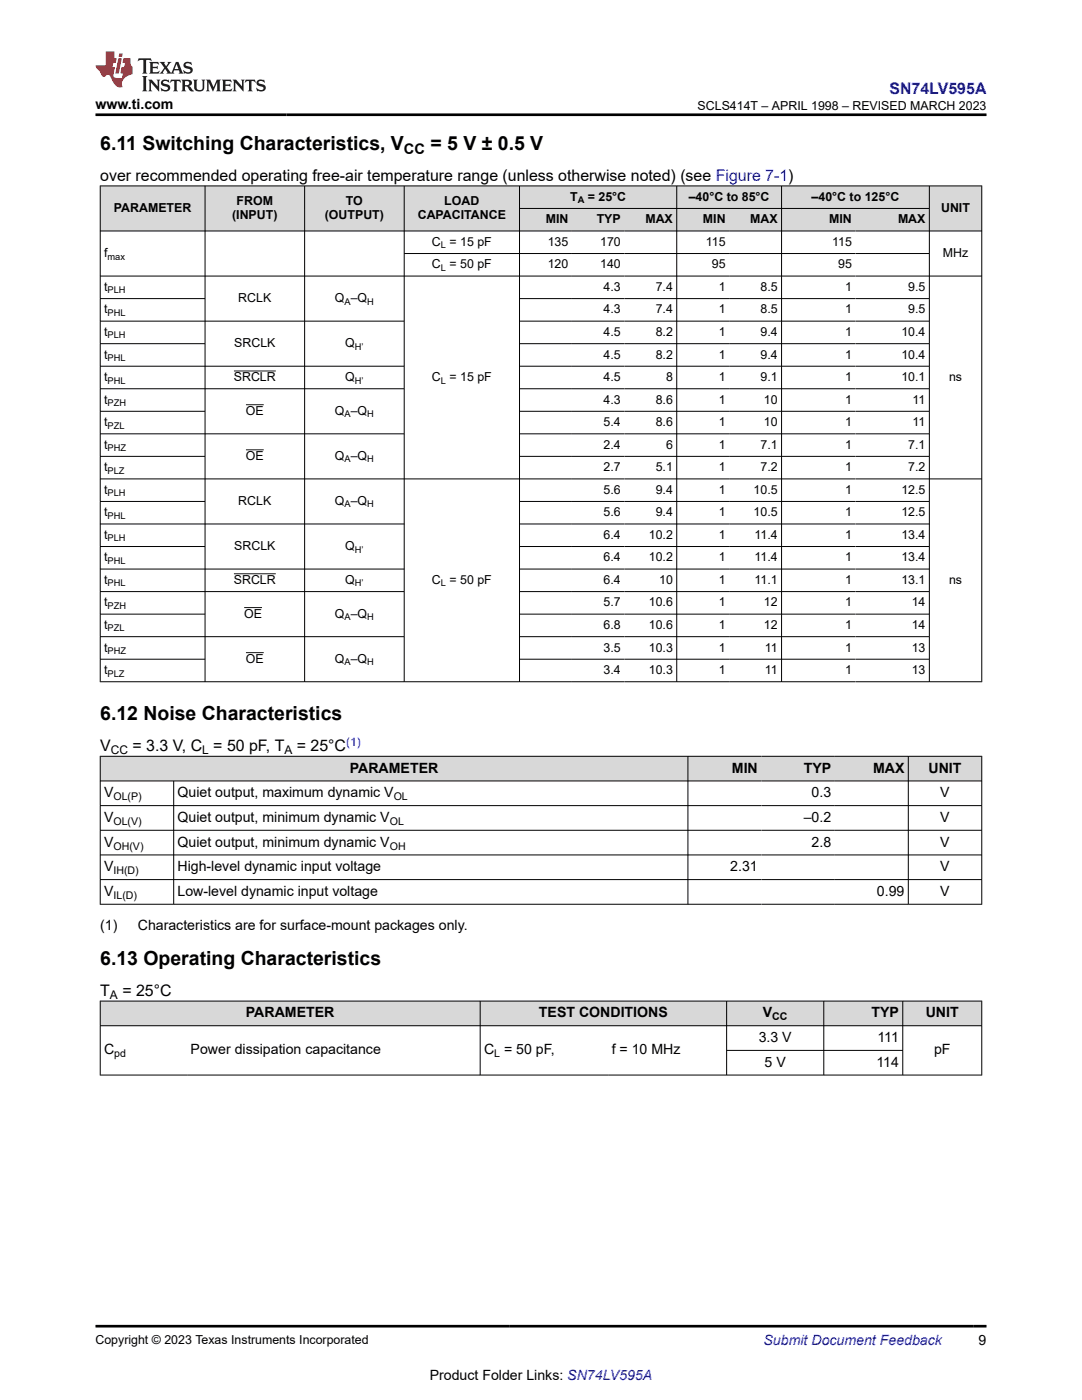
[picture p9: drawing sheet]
<svg xmlns="http://www.w3.org/2000/svg" width="216mm" height="279mm" viewBox="0 0 216 279" stroke-linecap="round" stroke-linejoin="round" font-family="sans-serif">
<defs><g id="words">
<g font-size="3.9">
<text x="20" y="29.9">6.11 Switching Characteristics, V</text>
<text x="85.9" y="29.9">= 5 V ± 0.5 V</text>
<text x="20" y="143.7">6.12 Noise Characteristics</text>
<text x="20" y="192.6">6.13 Operating Characteristics</text>
</g>
<text font-size="3.2" fill="#00f" x="177.5" y="18.7">SN74LV595A</text>
<g font-size="3.2">
<text x="20" y="36.1">over recommended operating free-air temperature range (unless otherwise noted) (see Figure 7-1)</text>
<text x="20" y="149.9">V</text>
<text x="26.4" y="149.9">= 3.3 V, C = 50 pF, T</text>
<text x="59.2" y="149.9">= 25°C</text>
<text x="20" y="198.7">T</text>
<text x="24.4" y="198.7">= 25°C</text>
</g>
<text font-size="2.9" x="80.6" y="30.7">CC</text>
<g font-size="2.8">
<text x="19.1" y="21.8">www.ti.com</text>
<text x="69.8" y="154.2">PARAMETER</text>
<text x="146" y="154.2">MIN</text>
<text x="160.4" y="154.2">TYP</text>
<text x="174.2" y="154.2">MAX</text>
<text x="185.3" y="154.2">UNIT</text>
<text x="20.8" y="159.1">V</text>
<text x="35.4" y="159.1">Quiet output, maximum dynamic V</text>
<text x="162" y="159.1">0.3</text>
<text x="187.6" y="159.1">V</text>
<text x="20.8" y="164.1">V</text>
<text x="35.4" y="164.1">Quiet output, minimum dynamic V</text>
<text x="160.4" y="164.1">–0.2</text>
<text x="187.6" y="164.1">V</text>
<text x="20.8" y="169">V</text>
<text x="20.8" y="173.9">V</text>
<text x="35.4" y="169">Quiet output, minimum dynamic V</text>
<text x="35.4" y="173.9">High-level dynamic input voltage</text>
<text x="145.7" y="173.9">2.31</text>
<text x="162" y="169">2.8</text>
<text x="187.6" y="169">V</text>
<text x="187.6" y="173.9">V</text>
<text x="20.8" y="178.8">V</text>
<text x="35.4" y="178.8">Low-level dynamic input voltage</text>
<text x="175" y="178.8">0.99</text>
<text x="187.6" y="178.8">V</text>
<text x="20" y="185.6">(1)</text>
<text x="27.5" y="185.6">Characteristics are for surface-mount packages only.</text>
<text x="49.1" y="203.1">PARAMETER</text>
<text x="107.5" y="203.1">TEST CONDITIONS</text>
<text x="152.2" y="203.1">V</text>
<text x="173.9" y="203.1">TYP</text>
<text x="184.7" y="203.1">UNIT</text>
<text x="151.4" y="208">3.3 V</text>
<text x="175.1" y="208">111</text>
<text x="20.8" y="210.4">C</text>
<text x="38" y="210.4">Power dissipation capacitance</text>
<text x="96.6" y="210.4">C = 50 pF,</text>
<text x="122.1" y="210.4">f = 10 MHz</text>
<text x="152.6" y="212.9">5 V</text>
<text x="174.9" y="212.9">114</text>
<text x="186.4" y="210.4">pF</text>
<text x="195.3" y="268.5">9</text>
<text x="85.8" y="275.3">Product Folder Links: SN74LV595A</text>
</g>
<text font-size="2.8" fill="#00f" x="152.4" y="268.5">Submit Document Feedback</text>
<g font-size="2.5">
<text x="139.2" y="21.9">SCLS414T – APRIL 1998 – REVISED MARCH 2023</text>
<text x="47.2" y="40.8">FROM</text>
<text x="69" y="40.8">TO</text>
<text x="88.7" y="40.8">LOAD</text>
<text x="113.8" y="40.1">T</text>
<text x="117.3" y="40.1">= 25°C</text>
<text x="137.4" y="40.1">–40°C to 85°C</text>
<text x="162" y="40.1">–40°C to 125°C</text>
<text x="22.7" y="42.3">PARAMETER</text>
<text x="46.3" y="43.8">(INPUT)</text>
<text x="64.8" y="43.8">(OUTPUT)</text>
<text x="83.4" y="43.8">CAPACITANCE</text>
<text x="108.9" y="44.6">MIN</text>
<text x="119.1" y="44.6">TYP</text>
<text x="128.8" y="44.6">MAX</text>
<text x="140.3" y="44.6">MIN</text>
<text x="149.7" y="44.6">MAX</text>
<text x="165.5" y="44.6">MIN</text>
<text x="179.2" y="44.6">MAX</text>
<text x="187.8" y="42.3">UNIT</text>
<text x="20.8" y="51.3">f</text>
<text x="86.2" y="49.1">C = 15 pF</text>
<text x="86.2" y="53.6">C = 50 pF</text>
<text x="109.3" y="49.1">135</text>
<text x="109.3" y="53.6">120</text>
<text x="119.8" y="49.1">170</text>
<text x="119.8" y="53.6">140</text>
<text x="140.9" y="49.1">115</text>
<text x="142" y="53.6">95</text>
<text x="166.1" y="49.1">115</text>
<text x="167.2" y="53.6">95</text>
<text x="188.1" y="51.3">MHz</text>
<text x="20.8" y="58.1">t</text>
<text x="120.4" y="58.1">4.3</text>
<text x="130.8" y="58.1">7.4</text>
<text x="143.4" y="58.1">1</text>
<text x="151.8" y="58.1">8.5</text>
<text x="168.6" y="58.1">1</text>
<text x="181.2" y="58.1">9.5</text>
<text x="20.8" y="62.6">t</text>
<text x="47.6" y="60.3">RCLK</text>
<text x="66.8" y="60.3">Q –Q</text>
<text x="120.4" y="62.6">4.3</text>
<text x="130.8" y="62.6">7.4</text>
<text x="143.4" y="62.6">1</text>
<text x="151.8" y="62.6">8.5</text>
<text x="168.6" y="62.6">1</text>
<text x="181.2" y="62.6">9.5</text>
<text x="20.8" y="67.1">t</text>
<text x="20.8" y="71.5">t</text>
<text x="46.7" y="69.3">SRCLK</text>
<text x="68.9" y="69.3">Q</text>
<text x="120.4" y="67.1">4.5</text>
<text x="120.4" y="71.5">4.5</text>
<text x="130.8" y="67.1">8.2</text>
<text x="130.8" y="71.5">8.2</text>
<text x="143.4" y="67.1">1</text>
<text x="143.4" y="71.5">1</text>
<text x="151.8" y="67.1">9.4</text>
<text x="151.8" y="71.5">9.4</text>
<text x="168.6" y="67.1">1</text>
<text x="168.6" y="71.5">1</text>
<text x="179.9" y="67.1">10.4</text>
<text x="179.9" y="71.5">10.4</text>
<text x="20.8" y="76">t</text>
<text x="46.7" y="76">SRCLR</text>
<text x="68.9" y="76">Q</text>
<text x="86.2" y="76">C = 15 pF</text>
<text x="120.4" y="76">4.5</text>
<text x="132.9" y="76">8</text>
<text x="143.4" y="76">1</text>
<text x="151.8" y="76">9.1</text>
<text x="168.6" y="76">1</text>
<text x="179.9" y="76">10.1</text>
<text x="189.4" y="76">ns</text>
<text x="20.8" y="80.5">t</text>
<text x="49.1" y="82.8">OE</text>
<text x="66.8" y="82.8">Q –Q</text>
<text x="120.4" y="80.5">4.3</text>
<text x="130.8" y="80.5">8.6</text>
<text x="143.4" y="80.5">1</text>
<text x="152.4" y="80.5">10</text>
<text x="168.6" y="80.5">1</text>
<text x="182.1" y="80.5">11</text>
<text x="20.8" y="85">t</text>
<text x="20.8" y="89.5">t</text>
<text x="120.4" y="85">5.4</text>
<text x="120.4" y="89.5">2.4</text>
<text x="130.8" y="85">8.6</text>
<text x="132.9" y="89.5">6</text>
<text x="143.4" y="85">1</text>
<text x="143.4" y="89.5">1</text>
<text x="151.8" y="89.5">7.1</text>
<text x="152.4" y="85">10</text>
<text x="168.6" y="85">1</text>
<text x="168.6" y="89.5">1</text>
<text x="181.2" y="89.5">7.1</text>
<text x="182.1" y="85">11</text>
<text x="20.8" y="94">t</text>
<text x="49.1" y="91.8">OE</text>
<text x="66.8" y="91.8">Q –Q</text>
<text x="120.4" y="94">2.7</text>
<text x="130.8" y="94">5.1</text>
<text x="143.4" y="94">1</text>
<text x="151.8" y="94">7.2</text>
<text x="168.6" y="94">1</text>
<text x="181.2" y="94">7.2</text>
<text x="20.8" y="98.5">t</text>
<text x="47.6" y="100.8">RCLK</text>
<text x="66.8" y="100.8">Q –Q</text>
<text x="120.4" y="98.5">5.6</text>
<text x="130.8" y="98.5">9.4</text>
<text x="143.4" y="98.5">1</text>
<text x="150.4" y="98.5">10.5</text>
<text x="168.6" y="98.5">1</text>
<text x="179.9" y="98.5">12.5</text>
<text x="20.8" y="103">t</text>
<text x="20.8" y="107.5">t</text>
<text x="120.4" y="103">5.6</text>
<text x="120.4" y="107.5">6.4</text>
<text x="129.5" y="107.5">10.2</text>
<text x="130.8" y="103">9.4</text>
<text x="143.4" y="103">1</text>
<text x="143.4" y="107.5">1</text>
<text x="150.4" y="103">10.5</text>
<text x="150.6" y="107.5">11.4</text>
<text x="168.6" y="103">1</text>
<text x="168.6" y="107.5">1</text>
<text x="179.9" y="103">12.5</text>
<text x="179.9" y="107.5">13.4</text>
<text x="20.8" y="112">t</text>
<text x="46.7" y="109.8">SRCLK</text>
<text x="68.9" y="109.8">Q</text>
<text x="120.4" y="112">6.4</text>
<text x="129.5" y="112">10.2</text>
<text x="143.4" y="112">1</text>
<text x="150.6" y="112">11.4</text>
<text x="168.6" y="112">1</text>
<text x="179.9" y="112">13.4</text>
<text x="20.8" y="116.5">t</text>
<text x="46.7" y="116.5">SRCLR</text>
<text x="68.9" y="116.5">Q</text>
<text x="86.2" y="116.5">C = 50 pF</text>
<text x="120.4" y="116.5">6.4</text>
<text x="131.5" y="116.5">10</text>
<text x="143.4" y="116.5">1</text>
<text x="150.6" y="116.5">11.1</text>
<text x="168.6" y="116.5">1</text>
<text x="179.9" y="116.5">13.1</text>
<text x="189.4" y="116.5">ns</text>
<text x="20.8" y="121">t</text>
<text x="20.8" y="125.5">t</text>
<text x="48.7" y="123.3">OE</text>
<text x="66.8" y="123.3">Q –Q</text>
<text x="120.4" y="121">5.7</text>
<text x="120.4" y="125.5">6.8</text>
<text x="129.5" y="121">10.6</text>
<text x="129.5" y="125.5">10.6</text>
<text x="143.4" y="121">1</text>
<text x="143.4" y="125.5">1</text>
<text x="152.4" y="121">12</text>
<text x="152.4" y="125.5">12</text>
<text x="168.6" y="121">1</text>
<text x="168.6" y="125.5">1</text>
<text x="181.9" y="121">14</text>
<text x="181.9" y="125.5">14</text>
<text x="20.8" y="130">t</text>
<text x="120.4" y="130">3.5</text>
<text x="129.5" y="130">10.3</text>
<text x="143.4" y="130">1</text>
<text x="152.6" y="130">11</text>
<text x="168.6" y="130">1</text>
<text x="181.9" y="130">13</text>
<text x="20.8" y="134.5">t</text>
<text x="49.1" y="132.3">OE</text>
<text x="66.8" y="132.3">Q –Q</text>
<text x="120.4" y="134.5">3.4</text>
<text x="129.5" y="134.5">10.3</text>
<text x="143.4" y="134.5">1</text>
<text x="152.6" y="134.5">11</text>
<text x="168.6" y="134.5">1</text>
<text x="181.9" y="134.5">13</text>
<text x="19.1" y="268.2">Copyright © 2023 Texas Instruments Incorporated</text>
</g>
<text font-size="2.4" fill="#00f" x="69.1" y="148.8">(1)</text>
<g font-size="2.4">
<text x="22.1" y="150.5">CC</text>
<text x="40.4" y="150.5">L</text>
<text x="56.8" y="150.5">A</text>
<text x="21.9" y="199.4">A</text>
</g>
<g font-size="2.1">
<text x="22.6" y="159.7">OL(P)</text>
<text x="78.6" y="159.7">OL</text>
<text x="22.6" y="164.6">OL(V)</text>
<text x="77.8" y="164.6">OL</text>
<text x="22.6" y="169.5">OH(V)</text>
<text x="77.8" y="169.5">OH</text>
<text x="22.6" y="174.5">IH(D)</text>
<text x="22.6" y="179.4">IL(D)</text>
<text x="154.1" y="203.6">CC</text>
<text x="22.8" y="211">pd</text>
<text x="98.6" y="211">L</text>
</g>
<g font-size="1.9">
<text x="115.3" y="40.6">A</text>
<text x="21.5" y="51.8">max</text>
<text x="88" y="49.6">L</text>
<text x="21.5" y="58.5">PLH</text>
<text x="88" y="54.1">L</text>
<text x="21.5" y="63">PHL</text>
<text x="68.7" y="60.8">A</text>
<text x="73.3" y="60.8">H</text>
<text x="21.5" y="67.5">PLH</text>
<text x="70.8" y="69.8">H’</text>
<text x="21.5" y="72">PHL</text>
<text x="21.5" y="76.5">PHL</text>
<text x="70.8" y="76.5">H’</text>
<text x="88" y="76.5">L</text>
<text x="21.5" y="81">PZH</text>
<text x="68.7" y="83.3">A</text>
<text x="73.3" y="83.3">H</text>
<text x="21.5" y="85.5">PZL</text>
<text x="21.5" y="90">PHZ</text>
<text x="21.5" y="94.5">PLZ</text>
<text x="68.7" y="92.3">A</text>
<text x="73.3" y="92.3">H</text>
<text x="21.5" y="99">PLH</text>
<text x="68.7" y="101.3">A</text>
<text x="73.3" y="101.3">H</text>
<text x="21.5" y="103.5">PHL</text>
<text x="21.5" y="108">PLH</text>
<text x="21.5" y="112.5">PHL</text>
<text x="70.8" y="110.3">H’</text>
<text x="21.5" y="117">PHL</text>
<text x="70.8" y="117">H’</text>
<text x="88" y="117">L</text>
<text x="21.5" y="121.5">PZH</text>
<text x="68.7" y="123.8">A</text>
<text x="73.3" y="123.8">H</text>
<text x="21.5" y="126">PZL</text>
<text x="21.5" y="130.5">PHZ</text>
<text x="21.5" y="135">PLZ</text>
<text x="68.7" y="132.8">A</text>
<text x="73.3" y="132.8">H</text>
</g>
</g></defs>
<g fill="#d8d8d8">
<path d="M20 37.1h175.9v4.5h-175.9z" fill-rule="evenodd"/>
<path d="M20.1 37.2h20.8v8.8h-20.8z" fill-rule="evenodd"/>
<path d="M41 37.2h19.7v8.8h-19.7z" fill-rule="evenodd"/>
<path d="M60.8 37.2h19.8v8.8h-19.8z" fill-rule="evenodd"/>
<path d="M80.7 37.2h22.9v8.8h-22.9z" fill-rule="evenodd"/>
<path d="M103.7 37.2h31.3v4.3h-31.3z" fill-rule="evenodd"/>
<path d="M135.1 37.2h20.8v4.3h-20.8z" fill-rule="evenodd"/>
<path d="M156 37.2h29.4v4.3h-29.4z" fill-rule="evenodd"/>
<path d="M185.5 37.2h10.3v8.8h-10.3z" fill-rule="evenodd"/>
<path d="M103.7 41.7h10.4v4.3h-10.4z" fill-rule="evenodd"/>
<path d="M114.1 41.7h10.5v4.3h-10.5z" fill-rule="evenodd"/>
<path d="M124.6 41.7h10.4v4.3h-10.4z" fill-rule="evenodd"/>
<path d="M135.1 41.7h10.4v4.3h-10.4z" fill-rule="evenodd"/>
<path d="M145.5 41.7h10.4v4.3h-10.4z" fill-rule="evenodd"/>
<path d="M156 41.7h14.7v4.3h-14.7z" fill-rule="evenodd"/>
<path d="M170.7 41.7h14.7v4.3h-14.7z" fill-rule="evenodd"/>
</g>
<g fill="none" stroke="#000" stroke-width=".2">
<path d="M19.9 37.1h176.1M20 37v99.1M40.9 37v99.1M60.8 37v99.1M80.7 37v99.1M103.7 37v99.1M135 37v99.1M156 37v99.1M185.4 37v99.1M195.9 37v99.1M19.9 46.1h176.1M19.9 55.1h176.1"/>
<path d="M19.9 59.6h21.1M80.7 50.6h104.8M103.7 41.6h81.8M103.7 59.6h81.8M19.9 64.1h60.8M19.9 68.6h21.1M19.9 73.1h60.8M19.9 77.6h60.8M46.7 74h8.3M103.7 64.1h81.8M103.7 68.6h81.8M103.7 73.1h81.8"/>
<path d="M103.7 77.6h81.8M19.9 95.6h176.1M19.9 82.1h21.1M19.9 86.6h60.8M19.9 91.1h21.1M49.1 80.8h3.5M49.1 89.8h3.5M103.7 82.1h81.8M103.7 86.6h81.8M103.7 91.1h81.8M19.9 100.1h21.1M19.9 109.1h21.1"/>
<path d="M19.9 113.6h60.8M19.9 118.1h60.8M46.7 114.5h8.3M80.7 104.6h-60.8M103.7 100.1h81.8M103.7 104.6h81.8M103.7 109.1h81.8M103.7 113.6h81.8M103.7 118.1h81.8M19.9 122.6h21.1M19.9 127.1h60.8M19.9 131.6h21.1"/>
<path d="M48.7 121.3h3.6M49.1 130.3h3.5M103.7 122.6h81.8M103.7 127.1h81.8M103.7 131.6h81.8M196 136.1h-176.1"/>
</g>
<g fill="#d8d8d8">
<path d="M20 150.9h175.9v5h-175.9z" fill-rule="evenodd"/>
<path d="M20.1 151h117.1v4.8h-117.1z" fill-rule="evenodd"/>
<path d="M137.3 151h14.6v4.8h-14.6z" fill-rule="evenodd"/>
<path d="M151.9 151h14.7v4.8h-14.7z" fill-rule="evenodd"/>
<path d="M166.6 151h14.6v4.8h-14.6z" fill-rule="evenodd"/>
<path d="M181.3 151h14.5v4.8h-14.5z" fill-rule="evenodd"/>
</g>
<path d="M19.9 150.9h176.1M19.9 155.9h176.1M20 150.9v29.6M34.7 155.9v24.6M137.3 150.9v29.6M181.2 150.9v29.6M195.9 150.9v29.6M19.9 160.8h176.1M19.9 165.7h176.1M19.9 170.6h176.1M19.9 175.5h176.1M19.9 180.5h176.1" fill="none" stroke="#000" stroke-width=".2"/>
<g fill="#d8d8d8">
<path d="M20 199.8h175.9v4.9h-175.9z" fill-rule="evenodd"/>
<path d="M20.1 199.8h75.7v4.8h-75.7z" fill-rule="evenodd"/>
<path d="M95.9 199.8h49v4.8h-49z" fill-rule="evenodd"/>
<path d="M145.1 199.8h19.2v4.8h-19.2z" fill-rule="evenodd"/>
<path d="M164.4 199.8h15.7v4.8h-15.7z" fill-rule="evenodd"/>
<path d="M180.2 199.8h15.6v4.8h-15.6z" fill-rule="evenodd"/>
</g>
<path d="M19.9 199.8h176.1M20 199.7v14.9M95.8 199.7v14.9M145 199.7v14.9M164.4 199.7v14.9M180.1 199.7v14.9M195.9 199.7v14.9M19.9 204.7h176.1M19.9 214.6h176.1M145 209.6h35.2" fill="none" stroke="#000" stroke-width=".2"/>
<path d="M27.7 11.6l-.2 .6 .5-.2h.6v.1v2.2l-.2 .4h1l-.2-.4v-2.2v-.1h.5l.5 .2-.1-.6zM29.8 12.4l.2 .3v1.6l-.2 .4h1.9l.1-.6a1.08 1.08 0 0 1-1.3 .2v-.7h.6l.4 .2v-.7l-.4 .2h-.6v-.5l.2-.2a1 1 0 0 1 1 .3l-.1-.5zM31.8 12.4l1 1.1-1 1.2h.9l-.2-.2 .4-.8 .5 .8-.2 .2h1.6l-.2-.2 .1-.5h1l.1 .5-.1 .2h.9l-.2-.4-.8-1.9h-.5l-1 2.1-.8-1.1 .9-1h-.8l.2 .2-.5 .6-.3-.6 .1-.2zM35.2 12.8l.4 1h-.8zM36.8 12.5a.65 .65 0 0 0-.2 .7 .65 .65 0 0 0 .6 .5l.7 .1 .1 .3a.79 .79 0 0 1-.7 .4 .79 .79 0 0 1-.7-.5l.1 .7 .2-.1a.93 .93 0 0 0 1.1 0 .93 .93 0 0 0 .4-.9 1.46 1.46 0 0 0-1.2-.6l-.1-.3a1.09 1.09 0 0 1 1.2 .2l-.2-.6-.1 .1-.6-.2zM28.4 15.2l.2 .4v2.2l-.2 .4h1l-.2-.4v-2.2l.2-.4zM29.6 15.9l.2 .4v1.5l-.2 .4h.8l-.3-.4v-1.3l1.7 1.8v-2l.2-.4h-.8l.2 .2 .1 1.1-1.2-1.3zM32.3 16a.65 .65 0 0 0-.2 .8 .65 .65 0 0 0 .7 .4l.6 .2 .1 .2a.79 .79 0 0 1-.7 .4 .79 .79 0 0 1-.7-.5l.1 .7 .2-.1a.93 .93 0 0 0 1.1 .1 .93 .93 0 0 0 .4-1 1.46 1.46 0 0 0-1.2-.5l-.1-.4a1.09 1.09 0 0 1 1.2 .2l-.2-.6-.1 .1-.6-.1zM34.1 15.9l-.1 .6a.63 .63 0 0 1 .7-.3l.1 1.6-.3 .4h1l-.2-.4v-1.6a.66 .66 0 0 1 .8 .3l-.1-.6zM36.2 15.9l.2 .4v1.5l-.2 .4h.9l-.2-.2v-.7h.5l.1 .2a.79 .79 0 0 0 1.2 .6l-1-.9a.61 .61 0 0 0 .6-.6 .61 .61 0 0 0-.5-.7zM36.9 16.2h.2a.47 .47 0 0 1 .5 .1 .47 .47 0 0 1 .1 .5l-.2 .1-.6 .1zM38.5 15.9l.2 .2a2.27 2.27 0 0 0 .4 2 1.04 1.04 0 0 0 1.7-.7v-1.3l.2-.2h-.8l.2 .4v1.1a.6 .6 0 0 1-.6 .6 .6 .6 0 0 1-.6-.6v-1.1l.3-.4zM41.1 15.9l.2 .4v1.5l-.2 .4h.7l-.2-.4v-1.4l.9 1.9 .8-1.9v1.4l-.2 .4h1l-.3-.4v-1.5l.3-.4h-.8l-.7 1.5-.7-1.5zM44.3 15.9l.2 .4v1.5l-.2 .4h1.9l.1-.6a1.09 1.09 0 0 1-1.3 .2v-.7h.6l.4 .2v-.6l-.4 .2h-.6v-.6l.2-.1a1.01 1.01 0 0 1 1 .3l-.1-.6zM46.4 15.9l.3 .4v1.5l-.3 .4h.8l-.2-.4v-1.3l1.6 1.8v-2l.2-.4h-.7l.2 .2v1.1l-1.2-1.3zM49 15.9l-.1 .6a.63 .63 0 0 1 .8-.3v1.6l-.3 .4h1l-.2-.4v-1.6a.66 .66 0 0 1 .8 .3l-.1-.6zM51.4 16a.65 .65 0 0 0-.2 .8 .65 .65 0 0 0 .6 .4l.6 .2 .2 .2a.79 .79 0 0 1-.8 .4 .79 .79 0 0 1-.6-.5l.1 .7 .2-.1a.93 .93 0 0 0 1 .1 .93 .93 0 0 0 .5-1 1.46 1.46 0 0 0-1.3-.5l-.1-.4a1.09 1.09 0 0 1 1.3 .2l-.2-.6-.2 .1-.5-.1z" fill="#231f20"/>
<path d="M21.1 10.3v2.7h-2.1l.1 .4 .9 1a.95 .95 0 0 0 .9 .9 .59 .59 0 0 1 .6-.4 .59 .59 0 0 1 .5 .3l.4 .8a1.59 1.59 0 0 0 2.1 1.4 1.61 1.61 0 0 1 1-2.3l1-.3-.1-1.5a1.59 1.59 0 0 1-.4-1.7h-1.4l-.2 .9h.5l-.1 .9h-.5l-.2 .9v.3l.4 .1-.2 .9h-.6a.73 .73 0 0 1-1.1-.7l.3-1.5h-.5l.2-.9h.5l.2-.9h-.5v-1.3zM23.6 11.6l-.6 3.1h.7l.6-3.1zM23.8 10.7l-.1 .6h.7l.1-.6z" fill="#ed1c24"/>
<path d="M19.1 22.9h177.8M19.1 264.7h177.8" fill="none" stroke="#000" stroke-width=".53"/>
<use href="#words"/>
</svg>
